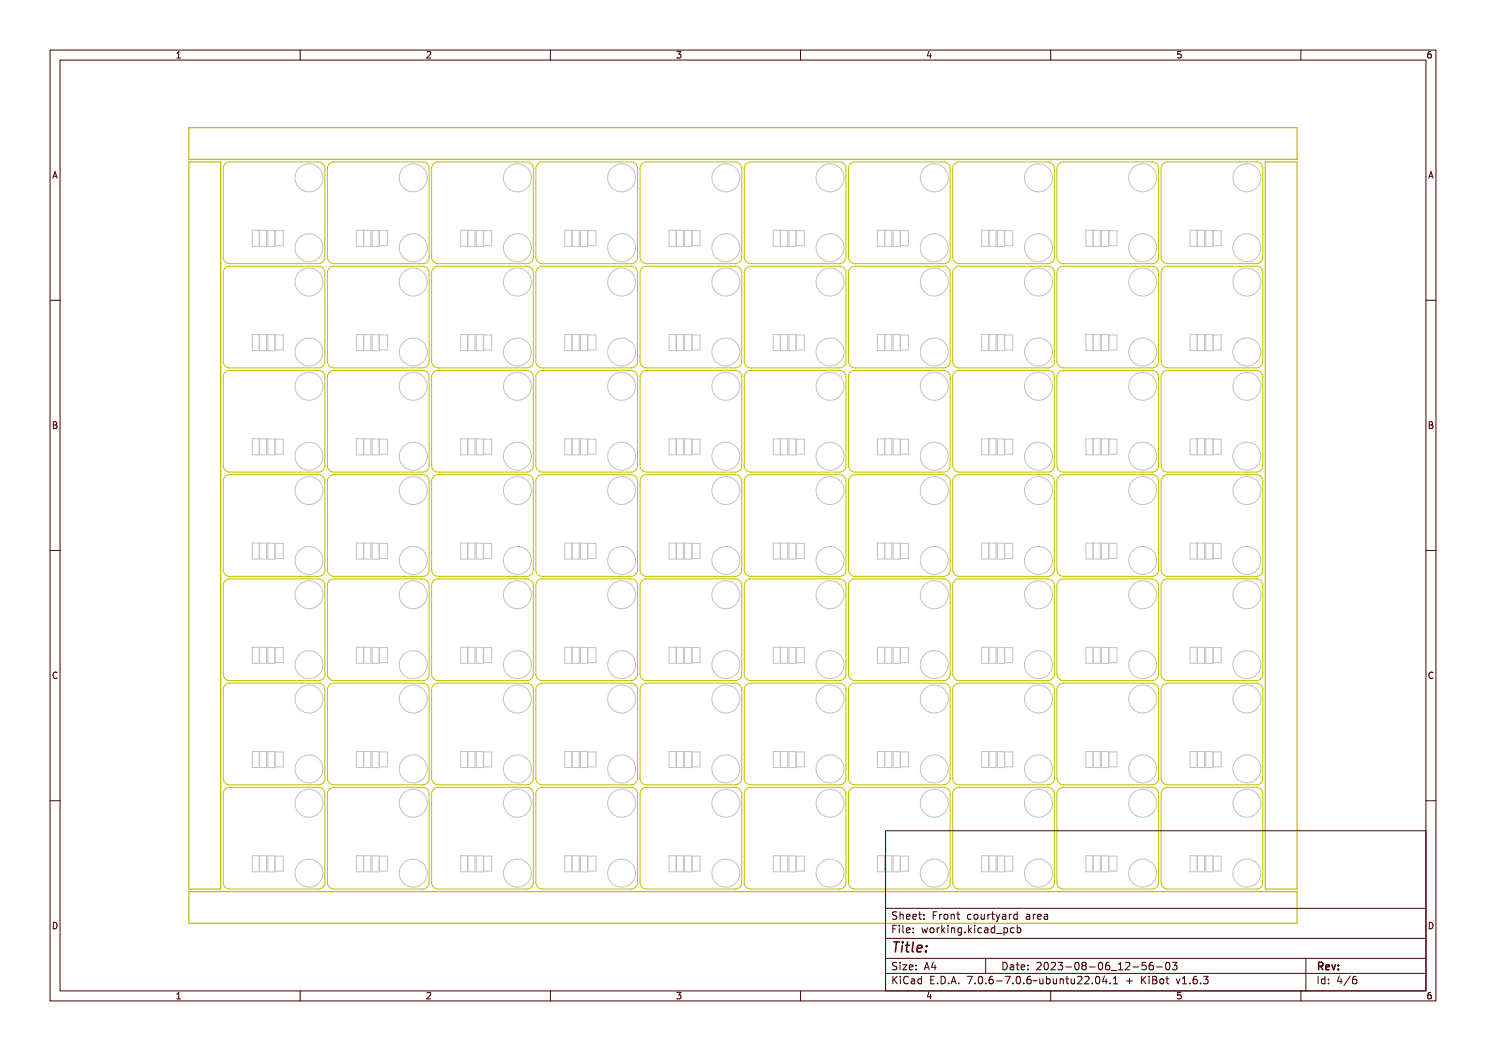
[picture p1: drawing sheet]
<svg xmlns="http://www.w3.org/2000/svg" width="297mm" height="210mm" viewBox="0 0 297 210" stroke-linecap="round" stroke-linejoin="round" font-family="sans-serif">
<defs><g id="words">
<text font-size="2.7" fill="#480000" x="178" y="190.3">Title:</text>
<g font-size="2" fill="#480000">
<text x="178" y="183.7">Sheet: Front courtyard area</text>
<text x="178" y="186.5">File: working.kicad_pcb</text>
<text x="178" y="193.9">Size: A4</text>
<text x="178" y="196.6">KiCad E.D.A. 7.0.6-7.0.6~ubuntu22.04.1 + KiBot v1.6.3</text>
<text x="200" y="193.9">Date: 2023-08-06_12-56-03</text>
<text x="263" y="196.6">Id: 4/6</text>
<text x="263" y="193.9">Rev:</text>
</g>
<g font-size="1.7" fill="#480000">
<text x="35" y="11.7">1</text>
<text x="85" y="11.7">2</text>
<text x="135" y="11.7">3</text>
<text x="185" y="11.7">4</text>
<text x="235" y="11.7">5</text>
<text x="285" y="11.7">6</text>
<text x="10.5" y="35.7">A</text>
<text x="285.5" y="35.7">A</text>
<text x="10.5" y="85.6">B</text>
<text x="285.5" y="85.6">B</text>
<text x="10.5" y="135.7">C</text>
<text x="285.5" y="135.7">C</text>
<text x="10.5" y="185.6">D</text>
<text x="285.5" y="185.6">D</text>
<text x="35" y="199.7">1</text>
<text x="85" y="199.7">2</text>
<text x="135" y="199.7">3</text>
<text x="185" y="199.7">4</text>
<text x="235" y="199.7">5</text>
<text x="285" y="199.7">6</text>
</g>
</g></defs>
<g fill="none" stroke="#c2c2c2" stroke-width=".2">
<path d="M50.4 46h1.4v3.2h-1.4zM51.9 46h1.4v3.2h-1.4zM53.5 46h1.4v3.3h-1.4zM55 46.1h1.6v3h-1.6zM71.2 46h1.4v3.2h-1.4zM72.7 46h1.4v3.2h-1.4zM74.4 46h1.4v3.3h-1.4zM75.8 46.1h1.6v3h-1.6zM92.1 46h1.4v3.2h-1.4zM93.5 46h1.4v3.2h-1.4zM95.2 46h1.4v3.3h-1.4zM96.7 46.1h1.6v3h-1.6z"/>
<path d="M112.9 46h1.4v3.2h-1.4zM114.4 46h1.4v3.2h-1.4zM116 46h1.4v3.3h-1.4zM117.5 46.1h1.6v3h-1.6zM133.7 46h1.4v3.2h-1.4zM135.2 46h1.4v3.2h-1.4zM136.9 46h1.4v3.3h-1.4zM138.3 46.1h1.6v3h-1.6zM154.5 46h1.4v3.2h-1.4zM156 46h1.4v3.2h-1.4zM157.7 46h1.4v3.3h-1.4zM159.2 46.1h1.6v3h-1.6z"/>
<path d="M175.4 46h1.4v3.2h-1.4zM176.8 46h1.4v3.2h-1.4zM178.5 46h1.4v3.3h-1.4zM180 46.1h1.6v3h-1.6zM196.2 46h1.4v3.2h-1.4zM197.7 46h1.4v3.2h-1.4zM199.3 46h1.4v3.3h-1.4zM200.8 46.1h1.6v3h-1.6zM217 46h1.4v3.2h-1.4zM218.5 46h1.4v3.2h-1.4zM220.2 46h1.4v3.3h-1.4zM221.6 46.1h1.6v3h-1.6z"/>
<path d="M237.9 46h1.4v3.2h-1.4zM239.3 46h1.4v3.2h-1.4zM241 46h1.4v3.3h-1.4zM242.5 46.1h1.6v3h-1.6zM50.4 66.9h1.4v3.2h-1.4zM51.9 66.9h1.4v3.2h-1.4zM53.5 66.9h1.4v3.2h-1.4zM55 66.9h1.6v3h-1.6zM71.2 66.9h1.4v3.2h-1.4zM72.7 66.9h1.4v3.2h-1.4zM74.4 66.9h1.4v3.2h-1.4zM75.8 66.9h1.6v3h-1.6z"/>
<path d="M92.1 66.9h1.4v3.2h-1.4zM93.5 66.9h1.4v3.2h-1.4zM95.2 66.9h1.4v3.2h-1.4zM96.7 66.9h1.6v3h-1.6zM112.9 66.9h1.4v3.2h-1.4zM114.4 66.9h1.4v3.2h-1.4zM116 66.9h1.4v3.2h-1.4zM117.5 66.9h1.6v3h-1.6zM133.7 66.9h1.4v3.2h-1.4zM135.2 66.9h1.4v3.2h-1.4zM136.9 66.9h1.4v3.2h-1.4zM138.3 66.9h1.6v3h-1.6z"/>
<path d="M154.5 66.9h1.4v3.2h-1.4zM156 66.9h1.4v3.2h-1.4zM157.7 66.9h1.4v3.2h-1.4zM159.2 66.9h1.6v3h-1.6zM175.4 66.9h1.4v3.2h-1.4zM176.8 66.9h1.4v3.2h-1.4zM178.5 66.9h1.4v3.2h-1.4zM180 66.9h1.6v3h-1.6zM196.2 66.9h1.4v3.2h-1.4zM197.7 66.9h1.4v3.2h-1.4zM199.3 66.9h1.4v3.2h-1.4zM200.8 66.9h1.6v3h-1.6z"/>
<path d="M217 66.9h1.4v3.2h-1.4zM218.5 66.9h1.4v3.2h-1.4zM220.2 66.9h1.4v3.2h-1.4zM221.6 66.9h1.6v3h-1.6zM237.9 66.9h1.4v3.2h-1.4zM239.3 66.9h1.4v3.2h-1.4zM241 66.9h1.4v3.2h-1.4zM242.5 66.9h1.6v3h-1.6zM50.4 87.7h1.4v3.2h-1.4zM51.9 87.7h1.4v3.2h-1.4zM53.5 87.7h1.4v3.2h-1.4zM55 87.8h1.6v3h-1.6z"/>
<path d="M71.2 87.7h1.4v3.2h-1.4zM72.7 87.7h1.4v3.2h-1.4zM74.4 87.7h1.4v3.2h-1.4zM75.8 87.8h1.6v3h-1.6zM92.1 87.7h1.4v3.2h-1.4zM93.5 87.7h1.4v3.2h-1.4zM95.2 87.7h1.4v3.2h-1.4zM96.7 87.8h1.6v3h-1.6zM112.9 87.7h1.4v3.2h-1.4zM114.4 87.7h1.4v3.2h-1.4zM116 87.7h1.4v3.2h-1.4zM117.5 87.8h1.6v3h-1.6z"/>
<path d="M133.7 87.7h1.4v3.2h-1.4zM135.2 87.7h1.4v3.2h-1.4zM136.9 87.7h1.4v3.2h-1.4zM138.3 87.8h1.6v3h-1.6zM154.5 87.7h1.4v3.2h-1.4zM156 87.7h1.4v3.2h-1.4zM157.7 87.7h1.4v3.2h-1.4zM159.2 87.8h1.6v3h-1.6zM175.4 87.7h1.4v3.2h-1.4zM176.8 87.7h1.4v3.2h-1.4zM178.5 87.7h1.4v3.2h-1.4zM180 87.8h1.6v3h-1.6z"/>
<path d="M196.2 87.7h1.4v3.2h-1.4zM197.7 87.7h1.4v3.2h-1.4zM199.3 87.7h1.4v3.2h-1.4zM200.8 87.8h1.6v3h-1.6zM217 87.7h1.4v3.2h-1.4zM218.5 87.7h1.4v3.2h-1.4zM220.2 87.7h1.4v3.2h-1.4zM221.6 87.8h1.6v3h-1.6zM237.9 87.7h1.4v3.2h-1.4zM239.3 87.7h1.4v3.2h-1.4zM241 87.7h1.4v3.2h-1.4zM242.5 87.8h1.6v3h-1.6z"/>
<path d="M50.4 108.5h1.4v3.2h-1.4zM51.9 108.5h1.4v3.2h-1.4zM53.5 108.5h1.4v3.2h-1.4zM55 108.6h1.6v3h-1.6zM71.2 108.5h1.4v3.2h-1.4zM72.7 108.5h1.4v3.2h-1.4zM74.4 108.5h1.4v3.2h-1.4zM75.8 108.6h1.6v3h-1.6zM92.1 108.5h1.4v3.2h-1.4zM93.5 108.5h1.4v3.2h-1.4zM95.2 108.5h1.4v3.2h-1.4zM96.7 108.6h1.6v3h-1.6z"/>
<path d="M112.9 108.5h1.4v3.2h-1.4zM114.4 108.5h1.4v3.2h-1.4zM116 108.5h1.4v3.2h-1.4zM117.5 108.6h1.6v3h-1.6zM133.7 108.5h1.4v3.2h-1.4zM135.2 108.5h1.4v3.2h-1.4zM136.9 108.5h1.4v3.2h-1.4zM138.3 108.6h1.6v3h-1.6zM154.5 108.5h1.4v3.2h-1.4zM156 108.5h1.4v3.2h-1.4zM157.7 108.5h1.4v3.2h-1.4zM159.2 108.6h1.6v3h-1.6z"/>
<path d="M175.4 108.5h1.4v3.2h-1.4zM176.8 108.5h1.4v3.2h-1.4zM178.5 108.5h1.4v3.2h-1.4zM180 108.6h1.6v3h-1.6zM196.2 108.5h1.4v3.2h-1.4zM197.7 108.5h1.4v3.2h-1.4zM199.3 108.5h1.4v3.2h-1.4zM200.8 108.6h1.6v3h-1.6zM217 108.5h1.4v3.2h-1.4zM218.5 108.5h1.4v3.2h-1.4zM220.2 108.5h1.4v3.2h-1.4zM221.6 108.6h1.6v3h-1.6z"/>
<path d="M237.9 108.5h1.4v3.2h-1.4zM239.3 108.5h1.4v3.2h-1.4zM241 108.5h1.4v3.2h-1.4zM242.5 108.6h1.6v3h-1.6zM50.4 129.3h1.4v3.2h-1.4zM51.9 129.3h1.4v3.2h-1.4zM53.5 129.4h1.4v3.2h-1.4zM55 129.4h1.6v3h-1.6zM71.2 129.3h1.4v3.2h-1.4zM72.7 129.3h1.4v3.2h-1.4zM74.4 129.4h1.4v3.2h-1.4zM75.8 129.4h1.6v3h-1.6z"/>
<path d="M92.1 129.3h1.4v3.2h-1.4zM93.5 129.3h1.4v3.2h-1.4zM95.2 129.4h1.4v3.2h-1.4zM96.7 129.4h1.6v3h-1.6zM112.9 129.3h1.4v3.2h-1.4zM114.4 129.3h1.4v3.2h-1.4zM116 129.4h1.4v3.2h-1.4zM117.5 129.4h1.6v3h-1.6zM133.7 129.3h1.4v3.2h-1.4zM135.2 129.3h1.4v3.2h-1.4zM136.9 129.4h1.4v3.2h-1.4zM138.3 129.4h1.6v3h-1.6z"/>
<path d="M154.5 129.3h1.4v3.2h-1.4zM156 129.3h1.4v3.2h-1.4zM157.7 129.4h1.4v3.2h-1.4zM159.2 129.4h1.6v3h-1.6zM175.4 129.3h1.4v3.2h-1.4zM176.8 129.3h1.4v3.2h-1.4zM178.5 129.4h1.4v3.2h-1.4zM180 129.4h1.6v3h-1.6zM196.2 129.3h1.4v3.2h-1.4zM197.7 129.3h1.4v3.2h-1.4zM199.3 129.4h1.4v3.2h-1.4zM200.8 129.4h1.6v3h-1.6z"/>
<path d="M217 129.3h1.4v3.2h-1.4zM218.5 129.3h1.4v3.2h-1.4zM220.2 129.4h1.4v3.2h-1.4zM221.6 129.4h1.6v3h-1.6zM237.9 129.3h1.4v3.2h-1.4zM239.3 129.3h1.4v3.2h-1.4zM241 129.4h1.4v3.2h-1.4zM242.5 129.4h1.6v3h-1.6zM50.4 150.2h1.4v3.2h-1.4zM51.9 150.2h1.4v3.2h-1.4zM53.5 150.2h1.4v3.2h-1.4zM55 150.2h1.6v3h-1.6z"/>
<path d="M71.2 150.2h1.4v3.2h-1.4zM72.7 150.2h1.4v3.2h-1.4zM74.4 150.2h1.4v3.2h-1.4zM75.8 150.2h1.6v3h-1.6zM92.1 150.2h1.4v3.2h-1.4zM93.5 150.2h1.4v3.2h-1.4zM95.2 150.2h1.4v3.2h-1.4zM96.7 150.2h1.6v3h-1.6zM112.9 150.2h1.4v3.2h-1.4zM114.4 150.2h1.4v3.2h-1.4zM116 150.2h1.4v3.2h-1.4zM117.5 150.2h1.6v3h-1.6z"/>
<path d="M133.7 150.2h1.4v3.2h-1.4zM135.2 150.2h1.4v3.2h-1.4zM136.9 150.2h1.4v3.2h-1.4zM138.3 150.2h1.6v3h-1.6zM154.5 150.2h1.4v3.2h-1.4zM156 150.2h1.4v3.2h-1.4zM157.7 150.2h1.4v3.2h-1.4zM159.2 150.2h1.6v3h-1.6zM175.4 150.2h1.4v3.2h-1.4zM176.8 150.2h1.4v3.2h-1.4zM178.5 150.2h1.4v3.2h-1.4zM180 150.2h1.6v3h-1.6z"/>
<path d="M196.2 150.2h1.4v3.2h-1.4zM197.7 150.2h1.4v3.2h-1.4zM199.3 150.2h1.4v3.2h-1.4zM200.8 150.2h1.6v3h-1.6zM217 150.2h1.4v3.2h-1.4zM218.5 150.2h1.4v3.2h-1.4zM220.2 150.2h1.4v3.2h-1.4zM221.6 150.2h1.6v3h-1.6zM237.9 150.2h1.4v3.2h-1.4zM239.3 150.2h1.4v3.2h-1.4zM241 150.2h1.4v3.2h-1.4zM242.5 150.2h1.6v3h-1.6z"/>
<path d="M50.4 171h1.4v3.2h-1.4zM51.9 171h1.4v3.2h-1.4zM53.5 171h1.4v3.2h-1.4zM55 171.1h1.6v3h-1.6zM71.2 171h1.4v3.2h-1.4zM72.7 171h1.4v3.2h-1.4zM74.4 171h1.4v3.2h-1.4zM75.8 171.1h1.6v3h-1.6zM92.1 171h1.4v3.2h-1.4zM93.5 171h1.4v3.2h-1.4zM95.2 171h1.4v3.2h-1.4zM96.7 171.1h1.6v3h-1.6z"/>
<path d="M112.9 171h1.4v3.2h-1.4zM114.4 171h1.4v3.2h-1.4zM116 171h1.4v3.2h-1.4zM117.5 171.1h1.6v3h-1.6zM133.7 171h1.4v3.2h-1.4zM135.2 171h1.4v3.2h-1.4zM136.9 171h1.4v3.2h-1.4zM138.3 171.1h1.6v3h-1.6zM154.5 171h1.4v3.2h-1.4zM156 171h1.4v3.2h-1.4zM157.7 171h1.4v3.2h-1.4zM159.2 171.1h1.6v3h-1.6z"/>
<path d="M175.4 171h1.4v3.2h-1.4zM176.8 171h1.4v3.2h-1.4zM178.5 171h1.4v3.2h-1.4zM180 171.1h1.6v3h-1.6zM196.2 171h1.4v3.2h-1.4zM197.7 171h1.4v3.2h-1.4zM199.3 171h1.4v3.2h-1.4zM200.8 171.1h1.6v3h-1.6zM217 171h1.4v3.2h-1.4zM218.5 171h1.4v3.2h-1.4zM220.2 171h1.4v3.2h-1.4zM221.6 171.1h1.6v3h-1.6z"/>
<path d="M237.9 171h1.4v3.2h-1.4zM239.3 171h1.4v3.2h-1.4zM241 171h1.4v3.2h-1.4zM242.5 171.1h1.6v3h-1.6z"/>
<circle cx="61.8" cy="35.5" r="2.79"/>
<circle cx="82.6" cy="35.5" r="2.79"/>
<circle cx="103.4" cy="35.5" r="2.79"/>
<circle cx="124.2" cy="35.5" r="2.79"/>
<circle cx="145.1" cy="35.5" r="2.79"/>
<circle cx="165.9" cy="35.5" r="2.79"/>
<circle cx="186.7" cy="35.5" r="2.79"/>
<circle cx="207.6" cy="35.5" r="2.79"/>
<circle cx="228.4" cy="35.5" r="2.79"/>
<circle cx="249.2" cy="35.5" r="2.79"/>
<circle cx="61.8" cy="49.5" r="2.79"/>
<circle cx="61.8" cy="56.4" r="2.79"/>
<circle cx="82.6" cy="49.5" r="2.79"/>
<circle cx="82.6" cy="56.4" r="2.79"/>
<circle cx="103.4" cy="49.5" r="2.79"/>
<circle cx="103.4" cy="56.4" r="2.79"/>
<circle cx="124.2" cy="49.5" r="2.79"/>
<circle cx="124.2" cy="56.4" r="2.79"/>
<circle cx="145.1" cy="49.5" r="2.79"/>
<circle cx="145.1" cy="56.4" r="2.79"/>
<circle cx="165.9" cy="49.5" r="2.79"/>
<circle cx="165.9" cy="56.4" r="2.79"/>
<circle cx="186.7" cy="49.5" r="2.79"/>
<circle cx="186.7" cy="56.4" r="2.79"/>
<circle cx="207.6" cy="49.5" r="2.79"/>
<circle cx="207.6" cy="56.4" r="2.79"/>
<circle cx="228.4" cy="49.5" r="2.79"/>
<circle cx="228.4" cy="56.4" r="2.79"/>
<circle cx="249.2" cy="49.5" r="2.79"/>
<circle cx="249.2" cy="56.4" r="2.79"/>
<circle cx="61.8" cy="70.3" r="2.79"/>
<circle cx="61.8" cy="77.2" r="2.79"/>
<circle cx="82.6" cy="70.3" r="2.79"/>
<circle cx="82.6" cy="77.2" r="2.79"/>
<circle cx="103.4" cy="70.3" r="2.79"/>
<circle cx="103.4" cy="77.2" r="2.79"/>
<circle cx="124.2" cy="70.3" r="2.79"/>
<circle cx="124.2" cy="77.2" r="2.79"/>
<circle cx="145.1" cy="70.3" r="2.79"/>
<circle cx="145.1" cy="77.2" r="2.79"/>
<circle cx="165.9" cy="70.3" r="2.79"/>
<circle cx="165.9" cy="77.2" r="2.79"/>
<circle cx="186.7" cy="70.3" r="2.79"/>
<circle cx="186.7" cy="77.2" r="2.79"/>
<circle cx="207.6" cy="70.3" r="2.79"/>
<circle cx="207.6" cy="77.2" r="2.79"/>
<circle cx="228.4" cy="70.3" r="2.79"/>
<circle cx="228.4" cy="77.2" r="2.79"/>
<circle cx="249.2" cy="70.3" r="2.79"/>
<circle cx="249.2" cy="77.2" r="2.79"/>
<circle cx="61.8" cy="98" r="2.79"/>
<circle cx="61.8" cy="91.2" r="2.79"/>
<circle cx="82.6" cy="98" r="2.79"/>
<circle cx="82.6" cy="91.2" r="2.79"/>
<circle cx="103.4" cy="98" r="2.79"/>
<circle cx="103.4" cy="91.2" r="2.79"/>
<circle cx="124.2" cy="98" r="2.79"/>
<circle cx="124.2" cy="91.2" r="2.79"/>
<circle cx="145.1" cy="98" r="2.79"/>
<circle cx="145.1" cy="91.2" r="2.79"/>
<circle cx="165.9" cy="98" r="2.79"/>
<circle cx="165.9" cy="91.2" r="2.79"/>
<circle cx="186.7" cy="98" r="2.79"/>
<circle cx="186.7" cy="91.2" r="2.79"/>
<circle cx="207.6" cy="98" r="2.79"/>
<circle cx="207.6" cy="91.2" r="2.79"/>
<circle cx="228.4" cy="98" r="2.79"/>
<circle cx="228.4" cy="91.2" r="2.79"/>
<circle cx="249.2" cy="98" r="2.79"/>
<circle cx="249.2" cy="91.2" r="2.79"/>
<circle cx="61.8" cy="118.8" r="2.79"/>
<circle cx="61.8" cy="112" r="2.79"/>
<circle cx="82.6" cy="118.8" r="2.79"/>
<circle cx="82.6" cy="112" r="2.79"/>
<circle cx="103.4" cy="118.8" r="2.79"/>
<circle cx="103.4" cy="112" r="2.79"/>
<circle cx="124.2" cy="118.8" r="2.79"/>
<circle cx="124.2" cy="112" r="2.79"/>
<circle cx="145.1" cy="118.8" r="2.79"/>
<circle cx="145.1" cy="112" r="2.79"/>
<circle cx="165.9" cy="118.8" r="2.79"/>
<circle cx="165.9" cy="112" r="2.79"/>
<circle cx="186.7" cy="118.8" r="2.79"/>
<circle cx="186.7" cy="112" r="2.79"/>
<circle cx="207.6" cy="118.8" r="2.79"/>
<circle cx="207.6" cy="112" r="2.79"/>
<circle cx="228.4" cy="118.8" r="2.79"/>
<circle cx="228.4" cy="112" r="2.79"/>
<circle cx="249.2" cy="118.8" r="2.79"/>
<circle cx="249.2" cy="112" r="2.79"/>
<circle cx="61.8" cy="132.8" r="2.79"/>
<circle cx="61.8" cy="139.7" r="2.79"/>
<circle cx="82.6" cy="132.8" r="2.79"/>
<circle cx="82.6" cy="139.7" r="2.79"/>
<circle cx="103.4" cy="132.8" r="2.79"/>
<circle cx="103.4" cy="139.7" r="2.79"/>
<circle cx="124.2" cy="132.8" r="2.79"/>
<circle cx="124.2" cy="139.7" r="2.79"/>
<circle cx="145.1" cy="132.8" r="2.79"/>
<circle cx="145.1" cy="139.7" r="2.79"/>
<circle cx="165.9" cy="132.8" r="2.79"/>
<circle cx="165.9" cy="139.7" r="2.79"/>
<circle cx="186.7" cy="132.8" r="2.79"/>
<circle cx="186.7" cy="139.7" r="2.79"/>
<circle cx="207.6" cy="132.8" r="2.79"/>
<circle cx="207.6" cy="139.7" r="2.79"/>
<circle cx="228.4" cy="132.8" r="2.79"/>
<circle cx="228.4" cy="139.7" r="2.79"/>
<circle cx="249.2" cy="132.8" r="2.79"/>
<circle cx="249.2" cy="139.7" r="2.79"/>
<circle cx="61.8" cy="153.6" r="2.79"/>
<circle cx="82.6" cy="153.6" r="2.79"/>
<circle cx="103.4" cy="153.6" r="2.79"/>
<circle cx="124.2" cy="153.6" r="2.79"/>
<circle cx="145.1" cy="153.6" r="2.79"/>
<circle cx="165.9" cy="153.6" r="2.79"/>
<circle cx="186.7" cy="153.6" r="2.79"/>
<circle cx="207.6" cy="153.6" r="2.79"/>
<circle cx="228.4" cy="153.6" r="2.79"/>
<circle cx="249.2" cy="153.6" r="2.79"/>
<circle cx="61.8" cy="160.5" r="2.79"/>
<circle cx="61.8" cy="174.5" r="2.79"/>
<circle cx="82.6" cy="160.5" r="2.79"/>
<circle cx="82.6" cy="174.5" r="2.79"/>
<circle cx="103.4" cy="160.5" r="2.79"/>
<circle cx="103.4" cy="174.5" r="2.79"/>
<circle cx="124.2" cy="160.5" r="2.79"/>
<circle cx="124.2" cy="174.5" r="2.79"/>
<circle cx="145.1" cy="160.5" r="2.79"/>
<circle cx="145.1" cy="174.5" r="2.79"/>
<circle cx="165.9" cy="160.5" r="2.79"/>
<circle cx="165.9" cy="174.5" r="2.79"/>
<circle cx="186.7" cy="160.5" r="2.79"/>
<circle cx="186.7" cy="174.5" r="2.79"/>
<circle cx="207.6" cy="160.5" r="2.79"/>
<circle cx="207.6" cy="174.5" r="2.79"/>
<circle cx="228.4" cy="160.5" r="2.79"/>
<circle cx="228.4" cy="174.5" r="2.79"/>
<circle cx="249.2" cy="160.5" r="2.79"/>
<circle cx="249.2" cy="174.5" r="2.79"/>
</g>
<g fill="none" stroke="#c2c200" stroke-width=".2">
<path d="M45.1 32.6l.8-.2h17.8a1.27 1.27 0 0 1 1.2 1.2v17.8a1.27 1.27 0 0 1-1.2 1.3h-17.8a1.27 1.27 0 0 1-1.3-1.3v-17.8l.1-.4zM66 32.6l.7-.2h17.8a1.27 1.27 0 0 1 1.3 1.2v17.8a1.27 1.27 0 0 1-1.3 1.3h-17.8a1.27 1.27 0 0 1-1.3-1.3v-17.8l.1-.4zM86.8 32.6l.7-.2h17.8a1.27 1.27 0 0 1 1.3 1.2v17.8a1.27 1.27 0 0 1-1.3 1.3h-17.8a1.27 1.27 0 0 1-1.2-1.3v-17.8v-.4zM107.6 32.6l.8-.2h17.7a1.27 1.27 0 0 1 1.3 1.2v17.8a1.27 1.27 0 0 1-1.3 1.3h-17.7a1.27 1.27 0 0 1-1.3-1.3v-17.8l.1-.4zM128.4 32.6l.8-.2h17.8a1.27 1.27 0 0 1 1.2 1.2v17.8a1.27 1.27 0 0 1-1.2 1.3h-17.8a1.27 1.27 0 0 1-1.3-1.3v-17.8l.1-.4zM149 32.9l.6-.5h.4h17.8a1.27 1.27 0 0 1 1.3 1.2v17.8a1.27 1.27 0 0 1-1.3 1.3h-17.8a1.27 1.27 0 0 1-1.2-1.3v-17.8zM169.8 32.9l.7-.5h.4h17.7a1.27 1.27 0 0 1 1.3 1.2v17.8a1.27 1.27 0 0 1-1.3 1.3h-17.7a1.27 1.27 0 0 1-1.3-1.3v-17.8zM190.7 32.9l.6-.5h.4h17.8a1.27 1.27 0 0 1 1.2 1.2v17.8a1.27 1.27 0 0 1-1.2 1.3h-17.8a1.27 1.27 0 0 1-1.3-1.3v-17.8zM211.8 32.6l.7-.2h17.8a1.27 1.27 0 0 1 1.3 1.2v17.8a1.27 1.27 0 0 1-1.3 1.3h-17.8a1.27 1.27 0 0 1-1.3-1.3v-17.8l.1-.4zM232.3 32.9l.6-.5h.4h17.8a1.27 1.27 0 0 1 1.3 1.2v17.8a1.27 1.27 0 0 1-1.3 1.3h-17.8a1.27 1.27 0 0 1-1.2-1.3v-17.8zM45.1 53.4l.8-.2h17.8a1.27 1.27 0 0 1 1.2 1.3v17.7a1.27 1.27 0 0 1-1.2 1.3h-17.8a1.27 1.27 0 0 1-1.3-1.3v-17.7l.1-.4zM65.7 53.7l.6-.4 .4-.1h17.8a1.27 1.27 0 0 1 1.3 1.3v17.7a1.27 1.27 0 0 1-1.3 1.3h-17.8a1.27 1.27 0 0 1-1.3-1.3v-17.7z"/>
<path d="M86.5 53.7l.6-.4 .4-.1h17.8a1.27 1.27 0 0 1 1.3 1.3v17.7a1.27 1.27 0 0 1-1.3 1.3h-17.8a1.27 1.27 0 0 1-1.2-1.3v-17.7zM107.3 53.7l.7-.4 .4-.1h17.7a1.27 1.27 0 0 1 1.3 1.3v17.7a1.27 1.27 0 0 1-1.3 1.3h-17.7a1.27 1.27 0 0 1-1.3-1.3v-17.7zM128.2 53.7l.6-.4 .4-.1h17.8a1.27 1.27 0 0 1 1.2 1.3v17.7a1.27 1.27 0 0 1-1.2 1.3h-17.8a1.27 1.27 0 0 1-1.3-1.3v-17.7zM149 53.7l.6-.4 .4-.1h17.8a1.27 1.27 0 0 1 1.3 1.3v17.7a1.27 1.27 0 0 1-1.3 1.3h-17.8a1.27 1.27 0 0 1-1.2-1.3v-17.7zM169.8 53.7l.7-.4 .4-.1h17.7a1.27 1.27 0 0 1 1.3 1.3v17.7a1.27 1.27 0 0 1-1.3 1.3h-17.7a1.27 1.27 0 0 1-1.3-1.3v-17.7zM190.7 53.7l.6-.4 .4-.1h17.8a1.27 1.27 0 0 1 1.2 1.3v17.7a1.27 1.27 0 0 1-1.2 1.3h-17.8a1.27 1.27 0 0 1-1.3-1.3v-17.7zM211.5 53.7l.6-.4 .4-.1h17.8a1.27 1.27 0 0 1 1.3 1.3v17.7a1.27 1.27 0 0 1-1.3 1.3h-17.8a1.27 1.27 0 0 1-1.3-1.3v-17.7zM232.3 53.7l.6-.4 .4-.1h17.8a1.27 1.27 0 0 1 1.3 1.3v17.7a1.27 1.27 0 0 1-1.3 1.3h-17.8a1.27 1.27 0 0 1-1.2-1.3v-17.7zM45.1 74.3l.8-.3h17.8a1.27 1.27 0 0 1 1.2 1.3v17.8a1.27 1.27 0 0 1-1.2 1.2h-17.8a1.27 1.27 0 0 1-1.3-1.2v-17.8l.1-.4zM65.7 74.5l.6-.4 .4-.1h17.8a1.27 1.27 0 0 1 1.3 1.3v17.8a1.27 1.27 0 0 1-1.3 1.2h-17.8a1.27 1.27 0 0 1-1.3-1.2v-17.8zM86.5 74.5l.6-.4 .4-.1h17.8a1.27 1.27 0 0 1 1.3 1.3v17.8a1.27 1.27 0 0 1-1.3 1.2h-17.8a1.27 1.27 0 0 1-1.2-1.2v-17.8zM107.3 74.5l.7-.4 .4-.1h17.7a1.27 1.27 0 0 1 1.3 1.3v17.8a1.27 1.27 0 0 1-1.3 1.2h-17.7a1.27 1.27 0 0 1-1.3-1.2v-17.8z"/>
<path d="M128.2 74.5l.6-.4 .4-.1h17.8a1.27 1.27 0 0 1 1.2 1.3v17.8a1.27 1.27 0 0 1-1.2 1.2h-17.8a1.27 1.27 0 0 1-1.3-1.2v-17.8zM149 74.5l.6-.4 .4-.1h17.8a1.27 1.27 0 0 1 1.3 1.3v17.8a1.27 1.27 0 0 1-1.3 1.2h-17.8a1.27 1.27 0 0 1-1.2-1.2v-17.8zM169.8 74.5l.7-.4 .4-.1h17.7a1.27 1.27 0 0 1 1.3 1.3v17.8a1.27 1.27 0 0 1-1.3 1.2h-17.7a1.27 1.27 0 0 1-1.3-1.2v-17.8zM190.7 74.5l.6-.4 .4-.1h17.8a1.27 1.27 0 0 1 1.2 1.3v17.8a1.27 1.27 0 0 1-1.2 1.2h-17.8a1.27 1.27 0 0 1-1.3-1.2v-17.8zM211.5 74.5l.6-.4 .4-.1h17.8a1.27 1.27 0 0 1 1.3 1.3v17.8a1.27 1.27 0 0 1-1.3 1.2h-17.8a1.27 1.27 0 0 1-1.3-1.2v-17.8zM232.3 74.5l.6-.4 .4-.1h17.8a1.27 1.27 0 0 1 1.3 1.3v17.8a1.27 1.27 0 0 1-1.3 1.2h-17.8a1.27 1.27 0 0 1-1.2-1.2v-17.8zM45.1 95.1l.8-.3h17.8a1.27 1.27 0 0 1 1.2 1.3v17.8a1.27 1.27 0 0 1-1.2 1.3h-17.8a1.27 1.27 0 0 1-1.3-1.3v-17.8l.1-.4zM66 95.1l.7-.3h17.8a1.27 1.27 0 0 1 1.3 1.3v17.8a1.27 1.27 0 0 1-1.3 1.3h-17.8a1.27 1.27 0 0 1-1.3-1.3v-17.8l.1-.4zM86.8 95.1l.7-.3h17.8a1.27 1.27 0 0 1 1.3 1.3v17.8a1.27 1.27 0 0 1-1.3 1.3h-17.8a1.27 1.27 0 0 1-1.2-1.3v-17.8v-.4zM107.6 95.1l.8-.3h17.7a1.27 1.27 0 0 1 1.3 1.3v17.8a1.27 1.27 0 0 1-1.3 1.3h-17.7a1.27 1.27 0 0 1-1.3-1.3v-17.8l.1-.4zM128.4 95.1l.8-.3h17.8a1.27 1.27 0 0 1 1.2 1.3v17.8a1.27 1.27 0 0 1-1.2 1.3h-17.8a1.27 1.27 0 0 1-1.3-1.3v-17.8l.1-.4zM149 95.4l.6-.5 .4-.1h17.8a1.27 1.27 0 0 1 1.3 1.3v17.8a1.27 1.27 0 0 1-1.3 1.3h-17.8a1.27 1.27 0 0 1-1.2-1.3v-17.8z"/>
<path d="M169.8 95.4l.7-.5 .4-.1h17.7a1.27 1.27 0 0 1 1.3 1.3v17.8a1.27 1.27 0 0 1-1.3 1.3h-17.7a1.27 1.27 0 0 1-1.3-1.3v-17.8zM190.7 95.4l.6-.5 .4-.1h17.8a1.27 1.27 0 0 1 1.2 1.3v17.8a1.27 1.27 0 0 1-1.2 1.3h-17.8a1.27 1.27 0 0 1-1.3-1.3v-17.8zM211.8 95.1l.7-.3h17.8a1.27 1.27 0 0 1 1.3 1.3v17.8a1.27 1.27 0 0 1-1.3 1.3h-17.8a1.27 1.27 0 0 1-1.3-1.3v-17.8l.1-.4zM232.3 95.4l.6-.5 .4-.1h17.8a1.27 1.27 0 0 1 1.3 1.3v17.8a1.27 1.27 0 0 1-1.3 1.3h-17.8a1.27 1.27 0 0 1-1.2-1.3v-17.8zM45.1 115.9l.8-.2h17.8a1.27 1.27 0 0 1 1.2 1.2v17.8a1.27 1.27 0 0 1-1.2 1.3h-17.8a1.27 1.27 0 0 1-1.3-1.3v-17.8l.1-.4zM66 115.9l.7-.2h17.8a1.27 1.27 0 0 1 1.3 1.2v17.8a1.27 1.27 0 0 1-1.3 1.3h-17.8a1.27 1.27 0 0 1-1.3-1.3v-17.8l.1-.4zM86.8 115.9l.7-.2h17.8a1.27 1.27 0 0 1 1.3 1.2v17.8a1.27 1.27 0 0 1-1.3 1.3h-17.8a1.27 1.27 0 0 1-1.2-1.3v-17.8v-.4zM107.6 115.9l.8-.2h17.7a1.27 1.27 0 0 1 1.3 1.2v17.8a1.27 1.27 0 0 1-1.3 1.3h-17.7a1.27 1.27 0 0 1-1.3-1.3v-17.8l.1-.4zM128.4 115.9l.8-.2h17.8a1.27 1.27 0 0 1 1.2 1.2v17.8a1.27 1.27 0 0 1-1.2 1.3h-17.8a1.27 1.27 0 0 1-1.3-1.3v-17.8l.1-.4zM149 116.2l.6-.5h.4h17.8a1.27 1.27 0 0 1 1.3 1.2v17.8a1.27 1.27 0 0 1-1.3 1.3h-17.8a1.27 1.27 0 0 1-1.2-1.3v-17.8zM169.8 116.2l.7-.5h.4h17.7a1.27 1.27 0 0 1 1.3 1.2v17.8a1.27 1.27 0 0 1-1.3 1.3h-17.7a1.27 1.27 0 0 1-1.3-1.3v-17.8zM190.7 116.2l.6-.5h.4h17.8a1.27 1.27 0 0 1 1.2 1.2v17.8a1.27 1.27 0 0 1-1.2 1.3h-17.8a1.27 1.27 0 0 1-1.3-1.3v-17.8z"/>
<path d="M211.8 115.9l.7-.2h17.8a1.27 1.27 0 0 1 1.3 1.2v17.8a1.27 1.27 0 0 1-1.3 1.3h-17.8a1.27 1.27 0 0 1-1.3-1.3v-17.8l.1-.4zM232.3 116.2l.6-.5h.4h17.8a1.27 1.27 0 0 1 1.3 1.2v17.8a1.27 1.27 0 0 1-1.3 1.3h-17.8a1.27 1.27 0 0 1-1.2-1.3v-17.8zM45.1 136.7l.8-.2h17.8a1.27 1.27 0 0 1 1.2 1.3v17.8a1.27 1.27 0 0 1-1.2 1.2h-17.8a1.27 1.27 0 0 1-1.3-1.2v-17.8l.1-.4zM65.7 137l.6-.4 .4-.1h17.8a1.27 1.27 0 0 1 1.3 1.3v17.8a1.27 1.27 0 0 1-1.3 1.2h-17.8a1.27 1.27 0 0 1-1.3-1.2v-17.8zM86.5 137l.6-.4 .4-.1h17.8a1.27 1.27 0 0 1 1.3 1.3v17.8a1.27 1.27 0 0 1-1.3 1.2h-17.8a1.27 1.27 0 0 1-1.2-1.2v-17.8zM107.3 137l.7-.4 .4-.1h17.7a1.27 1.27 0 0 1 1.3 1.3v17.8a1.27 1.27 0 0 1-1.3 1.2h-17.7a1.27 1.27 0 0 1-1.3-1.2v-17.8zM128.2 137l.6-.4 .4-.1h17.8a1.27 1.27 0 0 1 1.2 1.3v17.8a1.27 1.27 0 0 1-1.2 1.2h-17.8a1.27 1.27 0 0 1-1.3-1.2v-17.8zM149 137l.6-.4 .4-.1h17.8a1.27 1.27 0 0 1 1.3 1.3v17.8a1.27 1.27 0 0 1-1.3 1.2h-17.8a1.27 1.27 0 0 1-1.2-1.2v-17.8zM169.8 137l.7-.4 .4-.1h17.7a1.27 1.27 0 0 1 1.3 1.3v17.8a1.27 1.27 0 0 1-1.3 1.2h-17.7a1.27 1.27 0 0 1-1.3-1.2v-17.8zM190.7 137l.6-.4 .4-.1h17.8a1.27 1.27 0 0 1 1.2 1.3v17.8a1.27 1.27 0 0 1-1.2 1.2h-17.8a1.27 1.27 0 0 1-1.3-1.2v-17.8zM211.5 137l.6-.4 .4-.1h17.8a1.27 1.27 0 0 1 1.3 1.3v17.8a1.27 1.27 0 0 1-1.3 1.2h-17.8a1.27 1.27 0 0 1-1.3-1.2v-17.8zM232.3 137l.6-.4 .4-.1h17.8a1.27 1.27 0 0 1 1.3 1.3v17.8a1.27 1.27 0 0 1-1.3 1.2h-17.8a1.27 1.27 0 0 1-1.2-1.2v-17.8z"/>
<path d="M45.1 157.6l.8-.3h17.8a1.27 1.27 0 0 1 1.2 1.3v17.8a1.27 1.27 0 0 1-1.2 1.2h-17.8a1.27 1.27 0 0 1-1.3-1.2v-17.8l.1-.4zM65.7 157.8l.6-.4 .4-.1h17.8a1.27 1.27 0 0 1 1.3 1.3v17.8a1.27 1.27 0 0 1-1.3 1.2h-17.8a1.27 1.27 0 0 1-1.3-1.2v-17.8zM86.5 157.8l.6-.4 .4-.1h17.8a1.27 1.27 0 0 1 1.3 1.3v17.8a1.27 1.27 0 0 1-1.3 1.2h-17.8a1.27 1.27 0 0 1-1.2-1.2v-17.8zM107.3 157.8l.7-.4 .4-.1h17.7a1.27 1.27 0 0 1 1.3 1.3v17.8a1.27 1.27 0 0 1-1.3 1.2h-17.7a1.27 1.27 0 0 1-1.3-1.2v-17.8zM128.2 157.8l.6-.4 .4-.1h17.8a1.27 1.27 0 0 1 1.2 1.3v17.8a1.27 1.27 0 0 1-1.2 1.2h-17.8a1.27 1.27 0 0 1-1.3-1.2v-17.8zM149 157.8l.6-.4 .4-.1h17.8a1.27 1.27 0 0 1 1.3 1.3v17.8a1.27 1.27 0 0 1-1.3 1.2h-17.8a1.27 1.27 0 0 1-1.2-1.2v-17.8zM169.8 157.8l.7-.4 .4-.1h17.7a1.27 1.27 0 0 1 1.3 1.3v17.8a1.27 1.27 0 0 1-1.3 1.2h-17.7a1.27 1.27 0 0 1-1.3-1.2v-17.8zM190.7 157.8l.6-.4 .4-.1h17.8a1.27 1.27 0 0 1 1.2 1.3v17.8a1.27 1.27 0 0 1-1.2 1.2h-17.8a1.27 1.27 0 0 1-1.3-1.2v-17.8zM211.5 157.8l.6-.4 .4-.1h17.8a1.27 1.27 0 0 1 1.3 1.3v17.8a1.27 1.27 0 0 1-1.3 1.2h-17.8a1.27 1.27 0 0 1-1.3-1.2v-17.8zM232.3 157.8l.6-.4 .4-.1h17.8a1.27 1.27 0 0 1 1.3 1.3v17.8a1.27 1.27 0 0 1-1.3 1.2h-17.8a1.27 1.27 0 0 1-1.2-1.2v-17.8z"/>
</g>
<path d="M37.8 25.5h221.4v6.4h-221.4zM37.8 32.4h6.3v145.2h-6.3zM252.9 32.4h6.3v145.2h-6.3zM37.8 178.2h221.4v6.3h-221.4z" fill="none" stroke="#c2c200" stroke-width=".25"/>
<g fill="none" stroke="#480000" stroke-width=".2">
<path d="M10 10h277v190h-277zM12 12h273v186h-273zM60 10v2M110 10v2M160 10v2M210 10v2M260 10v2M10 60h2M285 60h2M10 110h2M285 110h2M10 160h2"/>
<path d="M285 160h2M177 166h108v32h-108zM60 198v2M110 198v2M160 198v2M177 181.5h108M177 187.5h108M177 191.5h108M177 194.5h108M178.1 195.2h.2v.6l.6-.6h.3l-.6 .6 .6 .8h-.2l-.5-.7-.2 .2v.5h-.2zM178.2 185h.9v.2h-.7v.4h.6v.2h-.6v.7h-.2zM178.3 182.4l.5-.1h.2v.2a.31 .31 0 0 0-.5-.1 .31 .31 0 0 0 0 .5 .5 .5 0 0 1 .6 .6 .5 .5 0 0 1-.8 .2l-.1-.2a.34 .34 0 0 0 .4 .1 .34 .34 0 0 0 .1-.5 .47 .47 0 0 1-.5-.2 .47 .47 0 0 1 .1-.5z"/>
<path d="M178.3 192.5l.5-.1h.2v.2a.31 .31 0 0 0-.5-.1 .31 .31 0 0 0 0 .5 .5 .5 0 0 1 .6 .6 .5 .5 0 0 1-.8 .2l-.1-.2a.34 .34 0 0 0 .4 .1 .34 .34 0 0 0 .1-.5 .47 .47 0 0 1-.5-.2 .47 .47 0 0 1 .1-.5zM179.4 182.2h.2v.6a.35 .35 0 0 1 .4-.1 .35 .35 0 0 1 .2 .4v.6h-.2v-.8h-.4v.8h-.2zM179.5 185.4h.4v.9h.4v.2h-.9v-.2h.3v-.8h-.2zM179.5 192.8h.4v.9h.4v.1h-.9v-.1h.3v-.8h-.2zM179.5 195.6h.4v.9h.4v.1h-.9v-.1h.3v-.8h-.2zM179.7 184.9h.2v.3h-.2zM179.7 192.3h.2v.3h-.2zM179.7 195.1h.2v.3h-.2zM180.6 184.9h.4v1.3l.4 .1v.2l-.5-.2v-1.2h-.3zM180.6 192.8h.8l-.6 .9h.6v.1h-.8l.6-.9h-.6zM180.7 182.8l.1-.1a.49 .49 0 0 1 .5 0 .49 .49 0 0 1 .2 .5h-.8a.42 .42 0 0 0 .3 .4 .42 .42 0 0 0 .4-.1 .47 .47 0 0 1-.4 .3 .47 .47 0 0 1-.4-.3zM180.7 195.4a.4 .4 0 0 1 .4-.3 .4 .4 0 0 1 .4 .3 .56 .56 0 0 0-.8 .4 .56 .56 0 0 0 .5 .7l.3-.1a.43 .43 0 0 1-.5 .3 .43 .43 0 0 1-.4-.4v-.6z"/>
<path d="M180.8 182.9l.4-.1 .1 .3h-.6zM181.8 195.6l.3-.1a.43 .43 0 0 1 .5 .5v.6h-.1v-.1a.38 .38 0 0 1-.5 .2 .38 .38 0 0 1-.2-.5 .38 .38 0 0 1 .4-.2h.3a.35 .35 0 0 0-.3-.4 .35 .35 0 0 0-.4 .2zM181.9 182.8l.1-.1a.49 .49 0 0 1 .5 0 .49 .49 0 0 1 .2 .5h-.8a.42 .42 0 0 0 .3 .4 .42 .42 0 0 0 .5-.1 .47 .47 0 0 1-.5 .3 .47 .47 0 0 1-.4-.3zM181.9 185.5l.1-.1a.49 .49 0 0 1 .5 0 .49 .49 0 0 1 .2 .5h-.8a.42 .42 0 0 0 .3 .4 .42 .42 0 0 0 .5-.1 .47 .47 0 0 1-.5 .3 .47 .47 0 0 1-.4-.3zM181.9 192.9l.1-.1a.49 .49 0 0 1 .5 0 .49 .49 0 0 1 .2 .5h-.8a.42 .42 0 0 0 .3 .4 .42 .42 0 0 0 .5-.1 .47 .47 0 0 1-.5 .3 .47 .47 0 0 1-.4-.3zM182 196.2l.5-.1a.31 .31 0 0 1-.2 .4 .31 .31 0 0 1-.4-.1zM182 182.9l.4-.1 .1 .3h-.6zM182 185.6l.4-.1 .1 .3h-.6zM182 193l.4-.1 .1 .3h-.6zM183 195.7l.4-.2 .2 .2v-.6h.2v1.5h-.2v-.1a.42 .42 0 0 1-.5 .1 .42 .42 0 0 1-.2-.5zM183.2 195.8l.1-.1a.4 .4 0 0 1 .3 .4 .4 .4 0 0 1-.3 .4l-.2-.2zM183.2 182.3h.2v.4h.4v.1h-.4v.7l.4 .1v.1h-.4l-.1-.1-.1-.8h-.3v-.1h.3z"/>
<path d="M183.3 185.4h.2v.3h-.2zM183.3 186.2h.2v.3h-.2zM183.3 192.8h.2v.3h-.2zM183.3 193.6h.2v.2h-.2zM184.5 182.7h.2v.3h-.2zM184.5 183.5h.2v.2h-.2zM185.2 185.4h.2l.2 .8 .1-.5h.2l.2 .5 .1-.8h.2l-.2 1.1h-.2l-.2-.7-.2 .7h-.1zM185.4 195.2h.9v.2h-.7v.4h.6v.2h-.6v.5h.7v.1h-.9zM185.7 192.4h.2l.5 1.4h-.2l-.1-.3h-.5l-.1 .3h-.2zM185.8 192.6l.2 .7h-.4zM186.6 182.3h.9v.2h-.7v.4h.6v.2h-.6v.6h-.2zM186.8 185.6l.1-.1a.39 .39 0 0 1 .4 .4 .39 .39 0 0 1-.4 .4l-.1-.2z"/>
<path d="M186.9 196.4h.2v.2h-.2zM187.1 192.4h.2v.9h.2v.2h-.2v.3h-.2v-.3h-.6zM187.1 192.6v.7h-.4zM187.8 195.2a.76 .76 0 0 1 .9 .7 .76 .76 0 0 1-.9 .7zM188 195.4a.57 .57 0 0 1 .5 .5 .57 .57 0 0 1-.5 .6zM188 182.7h.2v.2v-.1a.29 .29 0 0 1 .3-.2 .29 .29 0 0 1 .3 .3 .37 .37 0 0 0-.5-.1 .37 .37 0 0 0-.1 .4v.5h-.2zM188 185.4h.2v.2v-.1a.29 .29 0 0 1 .3-.2 .29 .29 0 0 1 .3 .3 .37 .37 0 0 0-.5-.1 .37 .37 0 0 0-.1 .4v.6h-.2zM189.1 184.9h.1v.9l.5-.4h.2l-.4 .4 .5 .7h-.2l-.4-.6-.2 .1v.5h-.1zM189.2 182.9l.1-.1a.39 .39 0 0 1 .4 .4 .39 .39 0 0 1-.4 .4l-.1-.2zM189.3 196.4h.3v.2h-.3zM190.2 182.7h.2v.1a.35 .35 0 0 1 .4-.1 .35 .35 0 0 1 .3 .4v.6h-.2l-.1-.8h-.3l-.1 .8h-.2zM190.3 185.4h.4v.9h.4v.2h-.9v-.2h.4v-.8h-.3z"/>
<path d="M190.5 195.2h.3l.4 1.4h-.2l-.1-.3h-.5l-.1 .3h-.2zM190.6 184.9h.1v.3h-.1zM190.6 195.4l.2 .7h-.4zM191.4 185.4h.2v.1a.35 .35 0 0 1 .4-.1 .35 .35 0 0 1 .3 .4v.7h-.2l-.1-.9h-.3l-.1 .9h-.2zM191.7 182.3h.1v.4h.4v.1h-.4v.7l.4 .1v.1h-.4l-.1-.1v-.8h-.3v-.1h.3zM191.7 196.4h.3v.2h-.3zM192.7 185.5l.3-.2 .3 .2v-.1h.2v1a.53 .53 0 0 1-.8 .4v-.2a.36 .36 0 0 0 .4 .1 .36 .36 0 0 0 .2-.4l-.1 .1a.53 .53 0 0 1-.7-.3 .53 .53 0 0 1 .2-.6zM192.8 185.6l.1-.1a.39 .39 0 0 1 .4 .4 .39 .39 0 0 1-.4 .4l-.1-.2zM193.8 195.2h.9l-.5 1.4h-.2l.5-1.2h-.7zM194 182.8a.39 .39 0 0 1 .4-.2 .39 .39 0 0 1 .3 .3 .4 .4 0 0 0-.6 0 .4 .4 0 0 0 0 .6 .4 .4 0 0 0 .6 0 .45 .45 0 0 1-.6 .3 .45 .45 0 0 1-.3-.6zM194.1 186.2h.3v.3h-.3zM195.1 184.9h.2v.9l.4-.4h.3l-.5 .4 .5 .7h-.2l-.4-.6-.1 .1v.5h-.2z"/>
<path d="M195.2 182.9l.1-.1a.39 .39 0 0 1 .4 .4 .39 .39 0 0 1-.4 .4l-.1-.2zM195.3 196.4h.3v.2h-.3zM196.2 182.7h.2v.8l.2 .1 .3-.2v-.7h.2v1h-.2v-.1a.35 .35 0 0 1-.4 .2 .35 .35 0 0 1-.3-.5zM196.3 185.4h.5v.9h.3v.2h-.9v-.2h.4v-.8h-.3zM196.3 195.4a.57 .57 0 0 1 .7 0 .57 .57 0 0 1 .1 .8 .5 .5 0 0 1-.6 .5 .5 .5 0 0 1-.3-.8zM196.5 195.4a.61 .61 0 0 1 .4 1l-.1 .1a.61 .61 0 0 1-.4-1zM196.6 184.9h.2v.3h-.2zM197 191.5v3M197.6 185.5a.39 .39 0 0 1 .4-.2 .39 .39 0 0 1 .3 .3 .4 .4 0 0 0-.6 0 .4 .4 0 0 0 0 .6 .4 .4 0 0 0 .6 0 .45 .45 0 0 1-.6 .3 .45 .45 0 0 1-.3-.6zM197.6 182.7h.2v.2v-.1a.29 .29 0 0 1 .4-.2 .29 .29 0 0 1 .2 .3 .37 .37 0 0 0-.4-.1 .37 .37 0 0 0-.2 .4v.5h-.2zM197.7 196.4h.3v.2h-.3zM198.7 185.4l.2-.1a.43 .43 0 0 1 .6 .5v.7h-.2v-.2a.38 .38 0 0 1-.5 .2 .38 .38 0 0 1-.2-.5 .38 .38 0 0 1 .5-.2h.2a.35 .35 0 0 0-.3-.4 .35 .35 0 0 0-.3 .2z"/>
<path d="M198.7 195.4a.38 .38 0 0 1 .4-.3 .38 .38 0 0 1 .3 .3 .43 .43 0 0 0-.5 0 .43 .43 0 0 0-.1 .5 .46 .46 0 0 1 .7 .1 .46 .46 0 0 1-.2 .6 .46 .46 0 0 1-.7-.2zM198.8 186l.5-.1a.31 .31 0 0 1-.1 .4 .31 .31 0 0 1-.4-.1zM198.9 182.3h.2v.4h.4v.1h-.4v.7l.4 .1v.1h-.4l-.2-.1v-.8h-.3v-.1h.3zM199.8 182.7h.1l.4 .8 .3-.8h.2l-.3 .7a.68 .68 0 0 1-.7 .8l.4-.5zM199.9 185.5l.3-.2 .3 .2v-.6h.2v1.6h-.2v-.2a.42 .42 0 0 1-.5 .1 .42 .42 0 0 1-.2-.5zM200 196h.5v.2h-.5zM200 185.6l.1-.1a.39 .39 0 0 1 .4 .4 .39 .39 0 0 1-.4 .4l-.1-.2zM200.1 192.4a.76 .76 0 0 1 1 .7 .76 .76 0 0 1-1 .7zM200.3 192.6a.57 .57 0 0 1 .6 .5 .57 .57 0 0 1-.6 .6zM200.9 186.8l1.2 .1zM201 195.2h.9l-.5 1.4h-.2l.5-1.2h-.7zM201.1 182.7l.2-.1a.43 .43 0 0 1 .6 .5v.6h-.2v-.1a.38 .38 0 0 1-.5 .2 .38 .38 0 0 1-.2-.5 .38 .38 0 0 1 .5-.2h.2a.35 .35 0 0 0-.2-.4 .35 .35 0 0 0-.4 .2z"/>
<path d="M201.2 183.3l.5-.1a.31 .31 0 0 1-.1 .4 .31 .31 0 0 1-.4-.1zM201.4 192.8l.3-.1a.43 .43 0 0 1 .5 .5v.6h-.1v-.1a.38 .38 0 0 1-.5 .2 .38 .38 0 0 1-.2-.5 .38 .38 0 0 1 .4-.2h.3a.35 .35 0 0 0-.3-.4 .35 .35 0 0 0-.4 .2zM201.6 193.4l.5-.1a.31 .31 0 0 1-.2 .4 .31 .31 0 0 1-.4-.1zM202.2 185.4h.2v.1a.53 .53 0 0 1 .8 .3 .53 .53 0 0 1-.6 .7l-.2-.2v.6h-.2zM202.4 182.7h.2v.2l.1-.1a.29 .29 0 0 1 .3-.2 .29 .29 0 0 1 .2 .3 .37 .37 0 0 0-.4-.1 .37 .37 0 0 0-.2 .4v.5h-.2zM202.5 185.6l.1-.1a.4 .4 0 0 1 .4 .4 .4 .4 0 0 1-.4 .4l-.2-.2zM202.5 196.4h.3v.2h-.3zM202.8 192.4h.2v.4h.4v.1h-.4v.7l.4 .1v.1h-.4l-.2-.1v-.8h-.3v-.1h.3zM203.5 182.8l.3-.2 .3 .2v-.6h.2v1.5h-.2v-.1a.42 .42 0 0 1-.5 .1 .42 .42 0 0 1-.2-.5zM203.5 195.4a.57 .57 0 0 1 .8 0 .57 .57 0 0 1 0 .8 .5 .5 0 0 1-.6 .5 .5 .5 0 0 1-.3-.8zM203.6 185.5a.39 .39 0 0 1 .4-.2 .39 .39 0 0 1 .3 .3 .4 .4 0 0 0-.5 0 .4 .4 0 0 0 0 .6 .4 .4 0 0 0 .5 0 .45 .45 0 0 1-.6 .3 .45 .45 0 0 1-.2-.6zM203.6 182.9l.1-.1a.4 .4 0 0 1 .4 .4 .4 .4 0 0 1-.4 .4l-.1-.2z"/>
<path d="M203.7 195.4a.61 .61 0 0 1 .4 1l-.1 .1a.61 .61 0 0 1-.3-1zM203.9 192.9l.1-.1a.49 .49 0 0 1 .5 0 .49 .49 0 0 1 .2 .5h-.8a.42 .42 0 0 0 .3 .4 .42 .42 0 0 0 .5-.1 .47 .47 0 0 1-.5 .3 .47 .47 0 0 1-.4-.3zM204 193l.4-.1 .1 .3h-.6zM204.7 184.9h.1v.6a.53 .53 0 0 1 .8 .3 .53 .53 0 0 1-.6 .7l-.2-.2v.2h-.1zM204.9 185.6l.1-.1a.39 .39 0 0 1 .4 .4 .39 .39 0 0 1-.4 .4l-.1-.2zM204.9 196.4h.3v.2h-.3zM205.3 192.8h.2v.3h-.2zM205.3 193.6h.2v.2h-.2zM205.9 182.7l.3-.1a.43 .43 0 0 1 .5 .5v.6h-.2v-.1a.38 .38 0 0 1-.5 .2 .38 .38 0 0 1-.2-.5 .38 .38 0 0 1 .5-.2h.2a.35 .35 0 0 0-.2-.4 .35 .35 0 0 0-.4 .2zM205.9 195.4a.38 .38 0 0 1 .4-.3 .38 .38 0 0 1 .3 .3 .43 .43 0 0 0-.5 0 .43 .43 0 0 0-.1 .5 .46 .46 0 0 1 .7 .1 .46 .46 0 0 1-.2 .6 .46 .46 0 0 1-.6-.2zM206.1 183.3l.4-.1a.31 .31 0 0 1-.1 .4 .31 .31 0 0 1-.4-.1zM207 196l1-.1a.49 .49 0 0 1-.8 .1l-.2 .2z"/>
<path d="M207.2 182.7h.2v.2l.1-.1a.29 .29 0 0 1 .3-.2 .29 .29 0 0 1 .2 .3 .37 .37 0 0 0-.4-.1 .37 .37 0 0 0-.2 .4v.5h-.2zM207.4 192.5a.53 .53 0 0 1 .8 .1 .53 .53 0 0 1-.3 .7l-.3 .4h.7v.1h-.9l.3-.5a.4 .4 0 0 0 .3-.4 .4 .4 0 0 0-.3-.4l-.3 .2zM208.3 195.6h.1l.1 .8 .2 .1 .2-.2v-.7h.2v1h-.2v-.1a.35 .35 0 0 1-.4 .2 .35 .35 0 0 1-.2-.5zM208.3 182.8l.2-.1a.49 .49 0 0 1 .5 0 .49 .49 0 0 1 .2 .5h-.8a.42 .42 0 0 0 .3 .4 .42 .42 0 0 0 .4-.1 .47 .47 0 0 1-.4 .3 .47 .47 0 0 1-.4-.3zM208.5 182.9l.3-.1 .2 .3h-.6zM208.7 192.6a.57 .57 0 0 1 .7 0 .57 .57 0 0 1 .1 .8 .5 .5 0 0 1-.6 .5 .5 .5 0 0 1-.3-.8zM208.9 192.6a.61 .61 0 0 1 .3 1l-.1 .1a.61 .61 0 0 1-.3-1zM209.5 195.1h.2v.6a.53 .53 0 0 1 .7 .3 .53 .53 0 0 1-.6 .7l-.1-.2v.1h-.2zM209.5 182.7l.3-.1a.43 .43 0 0 1 .5 .5v.6h-.2v-.1a.38 .38 0 0 1-.5 .2 .38 .38 0 0 1-.2-.5 .38 .38 0 0 1 .5-.2h.2a.35 .35 0 0 0-.2-.4 .35 .35 0 0 0-.4 .2zM209.7 183.3l.4-.1a.31 .31 0 0 1-.1 .4 .31 .31 0 0 1-.4-.1zM209.7 195.8l.1-.1a.4 .4 0 0 1 .4 .4 .4 .4 0 0 1-.4 .4l-.1-.2zM209.8 192.5a.53 .53 0 0 1 .8 .1 .53 .53 0 0 1-.3 .7l-.3 .4h.7v.1h-.9l.3-.5a.4 .4 0 0 0 .3-.4 .4 .4 0 0 0-.3-.4l-.3 .2z"/>
<path d="M210 198v2M210.7 195.6h.2v.8l.2 .1 .2-.2v-.7h.2v1h-.2v-.1a.35 .35 0 0 1-.4 .2 .35 .35 0 0 1-.2-.5zM211 192.4a.46 .46 0 0 1 .6 0 .46 .46 0 0 1 .1 .6l-.1 .1a.47 .47 0 0 1 .2 .7 .47 .47 0 0 1-.7 0l-.1-.2a.35 .35 0 0 0 .5 .1 .35 .35 0 0 0 0-.5h-.3v-.2a.29 .29 0 0 0 .4-.1 .29 .29 0 0 0-.1-.4 .29 .29 0 0 0-.4 .1h-.1zM211.9 195.6h.2v.1a.35 .35 0 0 1 .4-.1 .35 .35 0 0 1 .2 .4v.6h-.2v-.8h-.4v.8h-.2zM212.4 193.2h.5v.2h-.5zM213.3 195.2h.2v.4h.4v.1h-.4v.7l.4 .1v.1h-.4l-.2-.1v-.8h-.3v-.1h.3zM213.5 192.6a.57 .57 0 0 1 .7 0 .57 .57 0 0 1 .1 .8 .5 .5 0 0 1-.6 .5 .5 .5 0 0 1-.3-.8zM213.7 192.6a.61 .61 0 0 1 .3 1v.1a.61 .61 0 0 1-.4-1zM214.3 195.6h.2v.8l.2 .1 .2-.2v-.7h.2v1h-.2v-.1a.35 .35 0 0 1-.4 .2 .35 .35 0 0 1-.2-.5zM214.7 192.5a.41 .41 0 0 1 .7-.1 .41 .41 0 0 1-.2 .7 .42 .42 0 0 1 .2 .6 .42 .42 0 0 1-.7 0 .42 .42 0 0 1 .2-.6l-.3-.2zM215.5 195.3a.53 .53 0 0 1 .8 .1 .53 .53 0 0 1-.3 .7l-.3 .4h.6v.1h-.9l.4-.5a.4 .4 0 0 0 .3-.4 .4 .4 0 0 0-.3-.4l-.3 .2zM216 193.2h.5v.2h-.5z"/>
<path d="M216.7 195.3a.53 .53 0 0 1 .8 .1 .53 .53 0 0 1-.3 .7l-.3 .4h.6v.1h-.9l.4-.5a.4 .4 0 0 0 .3-.4 .4 .4 0 0 0-.3-.4l-.3 .2zM217.1 192.6a.57 .57 0 0 1 .7 0 .57 .57 0 0 1 .1 .8 .5 .5 0 0 1-.6 .5 .5 .5 0 0 1-.3-.8zM217.3 192.6a.61 .61 0 0 1 .3 1v.1a.61 .61 0 0 1-.4-1zM218.2 196.4h.2v.2h-.2zM218.3 192.6a.38 .38 0 0 1 .4-.3 .38 .38 0 0 1 .3 .3 .43 .43 0 0 0-.5 0 .43 .43 0 0 0-.1 .5 .46 .46 0 0 1 .6 .1 .46 .46 0 0 1-.1 .6 .46 .46 0 0 1-.7-.2zM219.2 195.4a.57 .57 0 0 1 .7 0 .57 .57 0 0 1 .1 .8 .5 .5 0 0 1-.7 .5 .5 .5 0 0 1-.3-.8zM219.2 194.2l1.3 .1zM219.4 195.4a.61 .61 0 0 1 .3 1l-.1 .1a.61 .61 0 0 1-.3-1zM220.7 192.5l.5-.1v1.3h.3v.1h-.8v-.1h.3v-1.1h-.3zM220.8 195.2h.2v.9h.2v.2h-.2v.3h-.2v-.3h-.6zM220.8 195.4v.7h-.4zM221.8 196.4h.2v.2h-.2z"/>
<path d="M221.8 192.5a.53 .53 0 0 1 .8 .1 .53 .53 0 0 1-.3 .7l-.3 .4h.7v.1h-.9l.3-.5a.4 .4 0 0 0 .4-.4 .4 .4 0 0 0-.4-.4l-.3 .2zM222.8 195.3l.5-.1v1.3h.3v.1h-.8v-.1h.3v-1.1h-.3zM223.2 193.2h.5v.2h-.5zM224.3 192.4h.7v.2h-.6v.3a.53 .53 0 0 1 .7 .7 .53 .53 0 0 1-.9 .2v-.2a.38 .38 0 0 0 .5 .1 .38 .38 0 0 0 .1-.5 .38 .38 0 0 0-.5-.1zM225.4 195.5h.2v.4h.4v.2h-.4v.4h-.2v-.4h-.4v-.2h.4zM225.5 192.6a.38 .38 0 0 1 .4-.3 .38 .38 0 0 1 .3 .3 .43 .43 0 0 0-.5 0 .43 .43 0 0 0-.1 .5 .46 .46 0 0 1 .7 .1 .46 .46 0 0 1-.2 .6 .46 .46 0 0 1-.7-.2zM226.8 193.2h.5v.2h-.5zM227.5 195.2h.2v.6l.6-.6h.2l-.6 .6 .6 .8h-.2l-.5-.7-.1 .2v.5h-.2zM227.9 192.6a.57 .57 0 0 1 .8 0 .57 .57 0 0 1 0 .8 .5 .5 0 0 1-.6 .5 .5 .5 0 0 1-.3-.8zM228.2 192.6a.61 .61 0 0 1 .3 1l-.1 .1a.61 .61 0 0 1-.3-1zM228.8 195.6h.4v.9h.4v.1h-.9v-.1h.4v-.8h-.3zM229.1 192.4a.46 .46 0 0 1 .6 0 .46 .46 0 0 1 0 .6l-.1 .1a.47 .47 0 0 1 .2 .7 .47 .47 0 0 1-.7 0l-.1-.2a.35 .35 0 0 0 .5 .1 .35 .35 0 0 0 0-.5h-.2v-.2a.29 .29 0 0 0 .4-.1 .29 .29 0 0 0-.2-.4 .29 .29 0 0 0-.3 .1h-.1z"/>
<path d="M229.1 195.1h.1v.3h-.1zM229.9 195.2h.4a.35 .35 0 0 1 .5 .2 .35 .35 0 0 1-.3 .5 .41 .41 0 0 1 .3 .5 .41 .41 0 0 1-.5 .2h-.4zM230.1 196h.2a.27 .27 0 0 1 .3 .2 .27 .27 0 0 1-.3 .3h-.2zM230.1 195.4h.2a.23 .23 0 0 1 .3 .2 .23 .23 0 0 1-.3 .2h-.2zM231.2 193.2h1.1M231.3 195.8l.1-.1a.39 .39 0 0 1 .4 .4 .39 .39 0 0 1-.4 .4l-.1-.2zM232.6 195.2h.1v.4h.4v.1h-.4l.1 .7 .3 .1v.1h-.3l-.2-.1v-.8h-.3v-.1h.3zM233.2 192.4l.1-.1a.8 .8 0 0 1 .5 .7 .8 .8 0 0 1-.5 .8 1 1 0 0 1-.1-1.4zM234.3 192.3h.9l-.5 .6 .5 .1v.6l-.2 .2-.7-.2M234.6 195.6h.2l.3 .9 .4-.9h.2l-.4 1h-.3zM236 195.3l.5-.1v1.3h.3v.1h-.8v-.1h.3v-1.1h-.3zM237.4 196.4h.3v.2h-.3z"/>
<path d="M238.4 195.4a.38 .38 0 0 1 .4-.3 .38 .38 0 0 1 .3 .3 .43 .43 0 0 0-.5 0 .43 .43 0 0 0-.1 .5 .46 .46 0 0 1 .7 .1 .46 .46 0 0 1-.2 .6 .46 .46 0 0 1-.7-.2zM239.8 196.4h.3v.2h-.3zM240.7 195.2a.46 .46 0 0 1 .6 0 .46 .46 0 0 1 .1 .6l-.1 .1a.47 .47 0 0 1 .2 .7 .47 .47 0 0 1-.7 0l-.1-.2a.35 .35 0 0 0 .5 .1 .35 .35 0 0 0 0-.5l-.3-.1v-.1a.29 .29 0 0 0 .4-.1 .29 .29 0 0 0-.1-.4 .29 .29 0 0 0-.4 .1h-.1zM260 198v2M261 191.5v6.5M263.2 195.2h.8v.2h-.3v1.1h.3v.1h-.8v-.1h.3v-1.1h-.3zM264.4 195.7l.3-.2 .3 .2v-.6h.2v1.5h-.2v-.1a.42 .42 0 0 1-.5 .1 .42 .42 0 0 1-.2-.5zM264.6 195.8l.1-.1a.4 .4 0 0 1 .3 .4 .4 .4 0 0 1-.3 .4l-.2-.2zM265.9 195.6h.2v.3h-.2zM265.9 196.4h.2v.2h-.2zM268.5 195.2h.2v.9h.2v.2h-.2v.3h-.2v-.3h-.6zM268.5 195.4v.7h-.4z"/>
<path d="M269.9 195.2h.2l-.8 1.6h-.2zM270.5 195.4a.38 .38 0 0 1 .4-.3 .38 .38 0 0 1 .3 .3 .43 .43 0 0 0-.5 0 .43 .43 0 0 0-.2 .5 .46 .46 0 0 1 .7 .1 .46 .46 0 0 1-.2 .6 .46 .46 0 0 1-.6-.2z"/>
<circle cx="187" cy="185.9" r=".53"/>
<circle cx="189.4" cy="183.2" r=".53"/>
<circle cx="195.4" cy="183.2" r=".53"/>
<circle cx="196.7" cy="195.9" r=".13"/>
<circle cx="199.1" cy="196.2" r=".32"/>
<circle cx="203.9" cy="195.9" r=".13"/>
<circle cx="206.3" cy="196.2" r=".32"/>
<circle cx="209" cy="193.1" r=".13"/>
<circle cx="213.8" cy="193.1" r=".13"/>
<circle cx="215" cy="193.4" r=".29"/>
<circle cx="215" cy="192.8" r=".25"/>
<circle cx="217.4" cy="193.1" r=".13"/>
<circle cx="218.7" cy="193.4" r=".32"/>
<circle cx="219.5" cy="195.9" r=".13"/>
<circle cx="225.9" cy="193.4" r=".32"/>
<circle cx="228.3" cy="193.1" r=".13"/>
<circle cx="231.5" cy="196.1" r=".53"/>
<circle cx="238.8" cy="196.2" r=".32"/>
<circle cx="270.9" cy="196.2" r=".32"/>
</g>
<g fill="none" stroke="#480000" stroke-width=".3">
<path d="M178.1 188.4h1.4v.2h-.6v1.7h-.2v-1.7h-.6zM179.9 188.8h.7v1.3h.4v.2h-1.2v-.2h.5v-1.1h-.4zM180.3 188.3h.3v.3h-.3zM181.8 188.4h.2v.4h.6v.2h-.6v1l.6 .1v.2a.55 .55 0 0 1-.8-.5v-.8h-.4v-.2h.4zM183 188.3h.6l.1 1.6 .1 .2h.4v.2a.54 .54 0 0 1-.8-.5v-1.4h-.4zM184.8 189a.65 .65 0 0 1 .8-.1 .65 .65 0 0 1 .3 .7h-1.1a.56 .56 0 0 0 .4 .5 .56 .56 0 0 0 .6-.1v.2a.81 .81 0 0 1-1.1-.1 .81 .81 0 0 1 .1-1.1zM185 189.1l.4-.1 .2 .4h-.8zM186.7 188.9h.3v.4h-.3zM186.7 189.9h.3v.4h-.3zM263.1 192.4a.73 .73 0 0 1 .9 .2v.3l-.3 .3 .5 .6h-.2l-.3-.4-.2-.2h-.2v.6h-.2zM263.3 192.6h.2a.26 .26 0 0 1 .3 .2 .26 .26 0 0 1-.2 .3h-.3zM264.5 192.9l.1-.1a.49 .49 0 0 1 .5 0 .49 .49 0 0 1 .2 .5h-.8a.42 .42 0 0 0 .3 .4 .42 .42 0 0 0 .4-.1 .47 .47 0 0 1-.4 .3 .47 .47 0 0 1-.4-.3z"/>
<path d="M264.6 193l.3-.1 .2 .3h-.6zM265.5 192.8h.2l.3 .9 .3-.9h.2l-.4 1h-.2zM267.1 192.8h.2v.3h-.2zM267.1 193.6h.2v.2h-.2z"/>
</g>
<use href="#words"/>
</svg>
